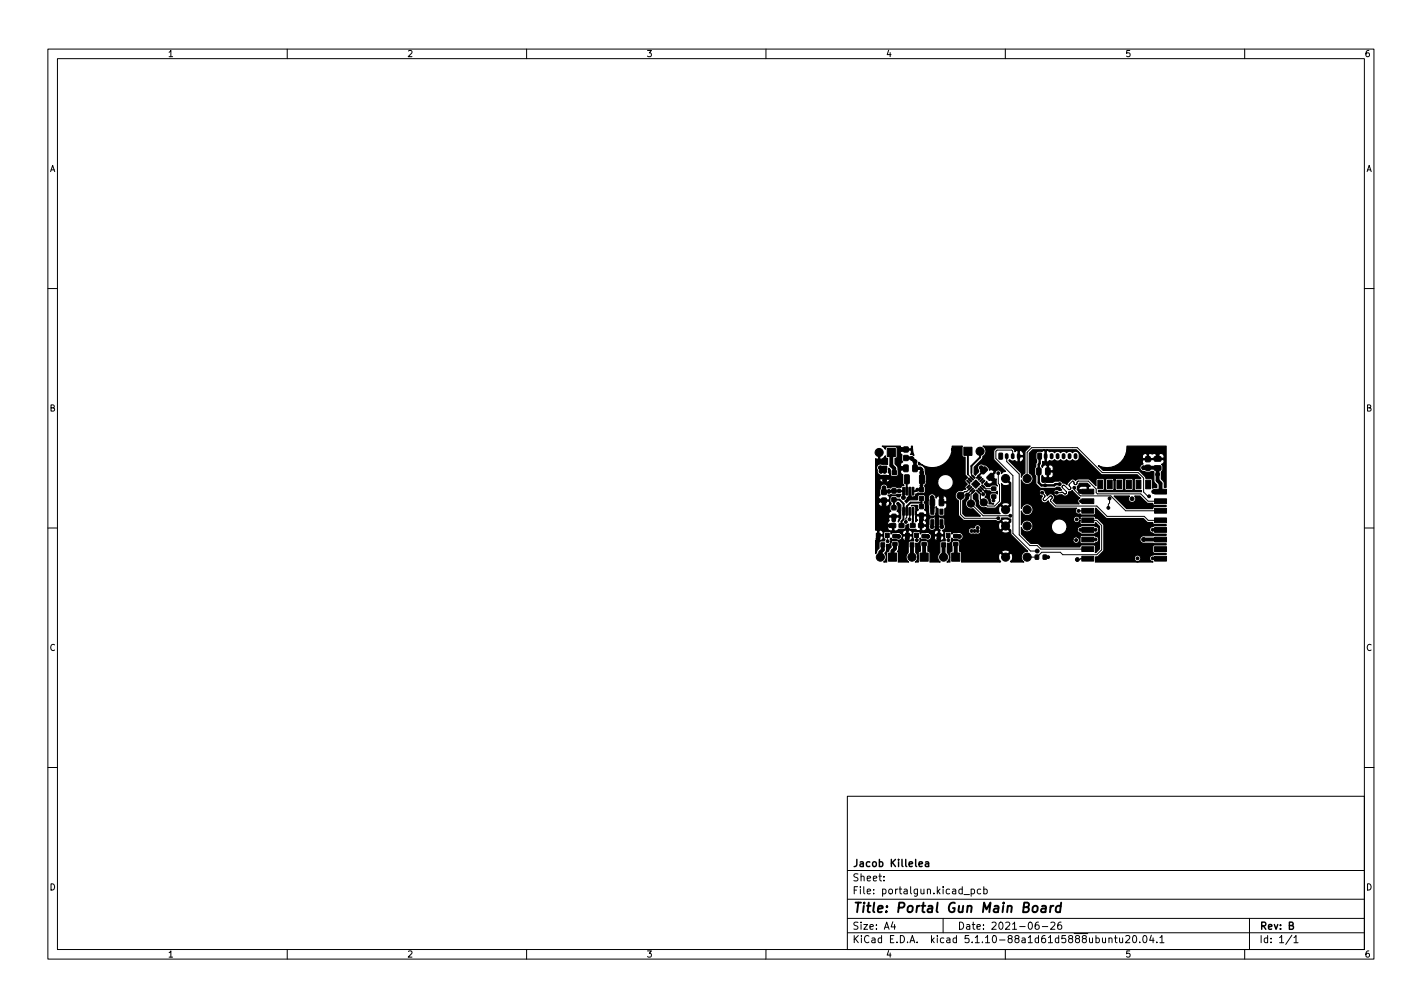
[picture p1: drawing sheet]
<svg xmlns="http://www.w3.org/2000/svg" width="297mm" height="210mm" viewBox="0 0 297 210" stroke-linecap="round" stroke-linejoin="round" font-family="sans-serif">
<defs><g id="words">
<text font-size="2.8" x="178" y="190.6">Title: Portal Gun Main Board</text>
<g font-size="2.1">
<text x="178" y="184">Sheet:</text>
<text x="178" y="181">Jacob Killelea</text>
<text x="178" y="186.7">File: portalgun.kicad_pcb</text>
<text x="178" y="196.9">KiCad E.D.A. kicad 5.1.10-88a1d61d5888ubuntu20.04.1</text>
<text x="178" y="194.1">Size: A4</text>
<text x="200" y="194.1">Date: 2021-06-26</text>
<text x="263" y="194.1">Rev: B</text>
<text x="263" y="196.9">Id: 1/1</text>
</g>
<g font-size="1.8">
<text x="35" y="11.9">1</text>
<text x="85" y="11.9">2</text>
<text x="135" y="11.9">3</text>
<text x="185" y="11.9">4</text>
<text x="235" y="11.9">5</text>
<text x="285" y="11.9">6</text>
<text x="10.3" y="35.9">A</text>
<text x="285.3" y="35.9">A</text>
<text x="10.3" y="85.9">B</text>
<text x="285.3" y="85.9">B</text>
<text x="10.3" y="135.9">C</text>
<text x="285.3" y="135.9">C</text>
<text x="10.3" y="185.9">D</text>
<text x="285.3" y="185.9">D</text>
<text x="35" y="199.9">1</text>
<text x="85" y="199.9">2</text>
<text x="135" y="199.9">3</text>
<text x="185" y="199.9">4</text>
<text x="235" y="199.9">5</text>
<text x="285" y="199.9">6</text>
</g>
</g></defs>
<g fill="none" stroke="#000" stroke-width=".21">
<path d="M10 10.2h277v190.1h-277zM12 12.2h273v186.1h-273zM60 10.2v2M110 10.2v2M160 10.2v2M210 10.2v2M260 10.2v2M10 60.2h2M285 60.2h2M202.2 99l.8 .9M202.9 98.8v.3l.4 .4M208.5 98.8v2.2l.3 .2v3.4l-1 1.1h-1.6l-.7-.8"/>
<path d="M210.3 95.2v1.2l2.6 2.6v12.7l2.2 2.2h1.6l.7 .8h9.8M211.5 95.2v-1l-.2-.2h-3l-.3 .2v1.6l3.6 3.5v12.1l3.7 3.7h1.4M214.6 99.9v-5.5l.9-.9h9.5l5.3 5.2h7.4l1.2 1.1v2.9l.9 .9h.2M10 110.2h2M185.4 111.8v1.2M189.4 106.8v1.2l-.2 .2v.8M190.1 106.8l-.1 1.6M191.4 111.8l.1 1M192.5 104.1v1.7M198.1 111.8v1M200.7 103.5v3.9l.7 .8h7.1M202.8 105.2l2.6 2.5h5.7"/>
<path d="M205.4 101.6h.1M205.4 101.6l.5 .4h1.7M207.6 102h.1M207.6 103.7l-.1 .8M217.7 102.9l.6 .6-.4 .7 .2 .3h.3l.9-.9h.4l.1 .4-.3 .6 1 1.1h8.6l2.2 2.1h7.7l.8 .9h2.6M218.2 116.3h.7M220.7 102.9l1.2-.1 .5 .3h.2l.2-.4-.9-.9v-.3l.4-.1 .9 .8h.3l.2-.3-.4-.5 .1-.3 .6-.6 .3 .1a.39 .39 0 0 0 .4 .6 .39 .39 0 0 0 .3-.6l.3-.1h2l1.7 1.6v.8l.2 .2h9.1l1.5 1.6h2.6M224.4 101.8v.5l1.3 1.2h6.3l3.1 3.2h7.3M225.7 110.6h3.2M225.8 104.6v.1M225.8 104.7h1.4M227.2 108.7h1.9l1 1v5.1l-1 1h-7.1l-.5-.5h-3.9l-1 1h-2"/>
<path d="M227.2 116.7h-1.5l-.1 .1h-.6M227.2 106.7h-1.9M227.2 112.6v.1M227.2 112.6h1.7M231.8 104.1v.9l-.3 .3v.7M240.8 116.6l1.6 .1M240.8 110.6l1.6 .1M285 110.2h2M10 160.2h2M177 166.3h108v32h-108zM285 160.2h2M60 198.3v2"/>
<path d="M110 198.3v2M160 198.3v2M177 194.8h108M177 191.8h108M177 187.8h108M177 181.8h108M184.6 183.8v.1M184.6 183v.1M186.5 192.5l-.4 1h1M186.9 193v1M197 191.8v3M201.4 186.8h1.1"/>
<path d="M202.9 185.7l.4-.1 .3 .3-.2 .7h-.5M202.9 185.6v1.5M204.9 185.7l-.5-.1-.3 .3 .2 .7h.6M205.5 185.7l.4-.1 .3 .3-.1 .7h-.6M205.5 185.1v1.5M210 198.3v2M216.9 192.5l-.4 .1a1.01 1.01 0 0 0 0 1.4l.5-.1 .1-.5-.3-.3-.4 .1-.2 .2M217.7 193.5h1.2M219.5 192.7l.6-.2 .3 .5-1 1h1M221.6 192.5l-.4 .1a1.01 1.01 0 0 0 0 1.4l.5-.1 .1-.5-.3-.3h-.3l-.3 .3M231.6 196l.3-.2 .3 .1 .1 .9M231.6 195.8v1"/>
<path d="M232.8 195.8h.6M233 195.3v1.3l.4 .2M233.9 195.8v1h.4l.2-.1M234.5 195.8v1M235.1 195.5l.6-.2 .3 .5-.9 1h.9M236.8 195.4l.1-.1a.8 .8 0 0 1 .6 .8 .8 .8 0 0 1-.6 .7 1 1 0 0 1-.1-1.4zM238.1 196.7v.1M238.9 195.4l.2-.1a.8 .8 0 0 1 .5 .8 .8 .8 0 0 1-.5 .7 1 1 0 0 1-.2-1.4zM240.5 195.3l-.4 1h1M240.9 195.8v1M241.6 196.7v.1M242.3 195.8l.4-.5v1.5"/>
<path d="M242.3 196.8h.8M260 198.3v2M261 191.8v6.5M269.9 195.3l-1.3 1.9M270.3 195.8l.4-.5v1.5M270.3 196.8h.8"/>
</g>
<path d="M217.7 189.2h.7v1.3M218.5 189.6l-.7 .1a.4 .4 0 0 0-.3 .3 .4 .4 0 0 0 .2 .5l.7-.1M219.5 189.1l-.2 1.4M220.1 189.1l-.4 .1-.3 .3M221.6 189.2a.66 .66 0 0 0-1 .3l-.1 .6 .2 .3h.7M221.7 188.5l-.3 2" fill="none" stroke="#000" stroke-width=".4"/>
<path d="M188.7 102.5l.1 .1M192 180.4l.7-.1-.1-.3-.4-.1-.2 .2 .1 .8h.5M193.3 180h.6l.1 .9M194 180.3l-.5 .1-.2 .2 .2 .3h.5" fill="none" stroke="#000" stroke-width=".3"/>
<g fill="#000" stroke="#000" stroke-width=".21">
<path d="M184.4 97.3h.9v.8h-.9zM185.3 93.6h1.7v1.7h-1.7zM186.4 98.3h.9v.8h-.9zM188.8 97.1h.7l.2 .1v1.1l-.1 .2h-.6l-.2-.1zM188.8 93.4h.9v.9h-.9zM188.8 95.1h.9v1h-.9zM189 99.2l.7-.1 .2 .2 .1 1.5-.2 .2h-.7l-.2-.1zM190.7 97.1h.7l.2 .1v1.1l-.1 .2h-.6l-.2-.1zM192.1 99.2l.8-.1 .2 .2v1.5l-.1 .2h-.7l-.2-.1zM202.4 99.9l.6 .5-.1 .2-.6-.5zM202.7 99.6l.6 .5-.1 .1-.5-.5zM201.3 93.4h1.7v1.7h-1.7z"/>
<path d="M203 99.3l.2-.1 .5 .6-.2 .1zM204.5 99.2l.2 .2-.6 .5-.1-.2zM204.8 99.6l.2 .1-.6 .5-.1-.1zM205.2 99.9l.2 .2-.6 .5-.1-.2zM204.8 98.2l.9-.7 .6 .5-.9 1-.6-.5zM206.2 99.5l.8-.7 .6 .6-.9 .9-.5-.4zM208.7 94.7h.7l-.1 1.2-.6-.1zM216.6 97.8l.7-.1 .2 .1v1.1l-.2 .2h-.6l-.2-.1zM216.8 94.7h.7v1.2l-.7-.1zM218.5 97.8l.7-.1 .2 .1v1.1l-.2 .2h-.6l-.2-.1zM239.3 95.4h.9v1h-.9zM239.3 97.2h.9v.9h-.9z"/>
<path d="M241.2 95.4l1.2-.1 .1 .2v.7l-.2 .1h-1.1l-.1-.2zM241.2 97.3l1.2-.1 .1 .2v.7l-.2 .1h-1.1l-.1-.2zM183.1 111.3h.8v.9h-.8zM184 113.3h.8v.9h-.8zM184.4 99.2h.9v.8h-.9zM185 111.3h.8v.9h-.8zM184.2 104h.9v1h-.9zM184.2 102.2h.9v1h-.9zM185.6 115.5h1.7v1.7h-1.7zM186.1 109.3h.9l.1 .8-1 .1zM186.3 107.4h.8v.8h-.8zM186.3 105.6h.8v.8h-.8z"/>
<path d="M186.3 103.9h.8v.8h-.8zM186.3 102.1h.8v.8h-.8zM186.5 111.6h.8l.1 .7h-.9zM186.5 113.3l.8-.1 .1 .7h-.9zM187.8 109.3h1v.8l-.9 .1zM188.6 101.8h.4l-.1 1.6-.3-.1zM188.6 106h.4l-.1 1.6-.3-.1zM189.1 111.3h.9v.9h-.9zM189.2 101.8h.4l-.1 1.6-.3-.1zM189.2 106h.4l-.1 1.6-.3-.1zM190.1 113.3h.8v.9h-.8zM189.9 101.8h.4l-.1 1.6-.3-.1z"/>
<path d="M189.9 106h.4l-.1 1.6-.3-.1zM190.5 101.8h.4l-.1 1.6-.3-.1zM190.5 106h.4l-.1 1.6-.3-.1zM190.2 109.3h.9v.8h-.9zM191 111.3h.9v.9h-.9zM192.2 115.5h1.7v1.7h-1.7zM191.9 109.3h.9l.1 .8h-1zM192.1 103.7h.8v.8h-.8zM192.1 101.8h.8v.9h-.8zM192.1 107.2h.8v.8h-.8zM192.1 105.3h.8v.9h-.8zM192.6 111.6h.8l.1 .7h-.9z"/>
<path d="M192.6 113.3l.8-.1 .1 .7h-.9zM194.3 104.2h.7l.2 .1 .1 1.1-.2 .2h-.6l-.2-.1zM194.4 106.3h.7v1.1h-.7zM194.4 108.5h.7v1.1h-.7zM195.8 111.3h.8v.9h-.8zM195.4 108.5h.6v1.1h-.6zM196.7 113.3h.8v.9h-.8zM196.2 104.2h.7l.2 .1 .1 1.1-.2 .2h-.6l-.2-.1zM196.3 106.3h.7v1.1h-.7zM196.3 108.5h.7v1.1h-.7zM197.7 111.3h.8v.9h-.8zM198.8 115.5h1.7v1.7h-1.7z"/>
<path d="M199.2 111.6h.8l.1 .7h-.9zM199.2 113.3l.8-.1 .1 .7h-.9zM202 100.4l.1-.1 .5 .5-.1 .1zM202 101.7l.5-.5 .1 .1-.5 .6zM202.3 102.1l.5-.5 .2 .1-.5 .6zM202.7 102.4l.5-.5 .1 .1-.5 .6zM203.5 102.3l.2 .2-.6 .5-.1-.2zM204.1 102.3l.6 .5-.1 .2-.6-.5zM204.3 102l.2-.1 .5 .6-.2 .1zM203 101.1l.8-.9 .9 .9-.9 .9zM204.8 101.6l.6 .5-.1 .2-.6-.5zM205.1 101.2l.6 .5-.1 .2-.6-.5z"/>
<path d="M205 100.8l.6-.5 .1 .1-.5 .5zM207.2 103.3h.8v.7h-.8zM207.2 101.7h.8v.7h-.8zM216.3 115.9h.7l-.1 .9-.7-.1zM217.9 115.9h.7v.9l-.7-.1zM226 116.2h2.5v1h-2.5zM226 114.2h2.5v1h-2.5zM226 112.2h2.5v1h-2.5zM226 110.2h2.5v1h-2.5zM226 108.2h2.5v1h-2.5zM226 106.2h2.5v1h-2.5zM226 104.2h2.5v1h-2.5z"/>
<path d="M226 102.2h2.5v1h-2.5zM229.3 100.3h1v1.8h-1zM231.3 100.3h1v1.8h-1zM233.3 100.3h1v1.8h-1zM235.3 100.3h1v1.8h-1zM237.3 100.3h1v1.8h-1zM239.3 100.3h1v1.8h-1zM241.2 102.2h2.5v1h-2.5zM241.2 104.2h2.5v1h-2.5zM241.2 106.2h2.5v1h-2.5zM241.2 108.2h2.5v1h-2.5zM241.2 110.2h2.5v1h-2.5z"/>
<path d="M241.2 112.2h2.5v1h-2.5zM241.2 114.2h2.5v1h-2.5zM241.2 116.2h2.5v1h-2.5z"/>
<circle cx="183.6" cy="94.5" r=".85"/>
<circle cx="183.9" cy="97.7" r=".39"/>
<circle cx="184" cy="99.6" r=".39"/>
<circle cx="184" cy="98.4" r=".39"/>
<circle cx="184.8" cy="98.4" r=".39"/>
<circle cx="185.5" cy="99.7" r=".39"/>
<circle cx="188.3" cy="93.8" r=".39"/>
<circle cx="188.3" cy="97.8" r=".4"/>
<circle cx="190.5" cy="95.8" r=".4"/>
<circle cx="191.1" cy="96.4" r=".36"/>
<circle cx="191.1" cy="96.4" r=".4"/>
<circle cx="192.5" cy="98.7" r=".4"/>
<circle cx="192.5" cy="99.5" r=".4"/>
<circle cx="194.8" cy="98" r=".4"/>
<circle cx="197.4" cy="97.3" r=".4"/>
<circle cx="198.8" cy="95.9" r=".4"/>
<circle cx="199.1" cy="93.8" r=".4"/>
<circle cx="201.6" cy="99.7" r=".4"/>
<circle cx="204.7" cy="94.2" r=".85"/>
<circle cx="205" cy="97.7" r=".4"/>
<circle cx="208.5" cy="98.8" r=".3"/>
<circle cx="210.1" cy="99.9" r=".85"/>
<circle cx="214.6" cy="99.9" r=".85"/>
<circle cx="224.9" cy="99.4" r=".3"/>
<circle cx="227.6" cy="97.8" r=".3"/>
<circle cx="236.2" cy="96.8" r=".4"/>
<circle cx="238.9" cy="97.7" r=".4"/>
<circle cx="241.8" cy="99.1" r=".4"/>
<circle cx="241.8" cy="94.6" r=".4"/>
<circle cx="183.4" cy="112.5" r=".4"/>
<circle cx="183.6" cy="104.5" r=".4"/>
<circle cx="183.9" cy="116.3" r=".85"/>
<circle cx="184.7" cy="105.4" r=".4"/>
<circle cx="184.7" cy="101.8" r=".4"/>
<circle cx="184.8" cy="100.3" r=".39"/>
<circle cx="185.4" cy="113" r=".3"/>
<circle cx="185.7" cy="102.6" r=".4"/>
<circle cx="186" cy="109.7" r=".4"/>
<circle cx="186.7" cy="108.6" r=".4"/>
<circle cx="187.7" cy="112" r=".4"/>
<circle cx="187.8" cy="102.5" r=".4"/>
<circle cx="188.7" cy="103.9" r=".4"/>
<circle cx="189.2" cy="109" r=".3"/>
<circle cx="189.5" cy="112.5" r=".4"/>
<circle cx="190" cy="108.4" r=".3"/>
<circle cx="190.1" cy="103.8" r=".4"/>
<circle cx="190.5" cy="116.3" r=".85"/>
<circle cx="191.5" cy="112.8" r=".3"/>
<circle cx="191.6" cy="102.3" r=".3"/>
<circle cx="192.5" cy="108.5" r=".4"/>
<circle cx="192.5" cy="101.4" r=".3"/>
<circle cx="192.5" cy="100.6" r=".4"/>
<circle cx="193.8" cy="112" r=".4"/>
<circle cx="194.7" cy="110" r=".4"/>
<circle cx="194.7" cy="103.9" r=".4"/>
<circle cx="194.8" cy="106" r=".4"/>
<circle cx="195.7" cy="108.2" r=".4"/>
<circle cx="195.7" cy="110" r=".4"/>
<circle cx="196.1" cy="112.5" r=".4"/>
<circle cx="196.6" cy="103.8" r=".4"/>
<circle cx="196.7" cy="110" r=".4"/>
<circle cx="197.1" cy="116.3" r=".85"/>
<circle cx="198.1" cy="112.8" r=".3"/>
<circle cx="200.4" cy="112" r=".4"/>
<circle cx="200.7" cy="103.5" r=".75"/>
<circle cx="202.1" cy="103.4" r=".4"/>
<circle cx="202.8" cy="105.2" r=".75"/>
<circle cx="202.9" cy="110.9" r=".3"/>
<circle cx="203.6" cy="110.9" r=".3"/>
<circle cx="203.8" cy="101.1" r=".4"/>
<circle cx="204.2" cy="110.2" r=".3"/>
<circle cx="204.2" cy="110.9" r=".3"/>
<circle cx="205.4" cy="103.2" r=".3"/>
<circle cx="205.5" cy="104.9" r=".75"/>
<circle cx="205.9" cy="102.6" r=".3"/>
<circle cx="207.4" cy="100.1" r=".4"/>
<circle cx="207.5" cy="104.5" r=".3"/>
<circle cx="208.5" cy="108.2" r=".3"/>
<circle cx="210.1" cy="106.4" r=".85"/>
<circle cx="210.1" cy="116.3" r=".85"/>
<circle cx="210.1" cy="109.8" r=".85"/>
<circle cx="211.1" cy="107.7" r=".3"/>
<circle cx="214.6" cy="106.4" r=".85"/>
<circle cx="214.6" cy="116.3" r=".85"/>
<circle cx="214.6" cy="109.8" r=".85"/>
<circle cx="216.7" cy="115.1" r=".4"/>
<circle cx="216.9" cy="102.9" r=".3"/>
<circle cx="217.7" cy="102.9" r=".3"/>
<circle cx="218.3" cy="101.3" r=".3"/>
<circle cx="218.7" cy="108.5" r=".4"/>
<circle cx="218.9" cy="116.3" r=".3"/>
<circle cx="220" cy="102.9" r=".3"/>
<circle cx="220.7" cy="102.9" r=".3"/>
<circle cx="221.4" cy="101.1" r=".3"/>
<circle cx="224.4" cy="101.8" r=".3"/>
<circle cx="224.8" cy="112.8" r=".3"/>
<circle cx="224.9" cy="108.5" r=".3"/>
<circle cx="225" cy="116.8" r=".4"/>
<circle cx="225.3" cy="106.7" r=".3"/>
<circle cx="225.7" cy="102.6" r=".4"/>
<circle cx="225.7" cy="110.6" r=".3"/>
<circle cx="225.8" cy="104.6" r=".3"/>
<circle cx="227.2" cy="108.7" r=".3"/>
<circle cx="228.9" cy="112.6" r=".3"/>
<circle cx="228.9" cy="110.6" r=".3"/>
<circle cx="231.5" cy="112.8" r=".3"/>
<circle cx="231.5" cy="106" r=".3"/>
<circle cx="231.8" cy="104.1" r=".3"/>
<circle cx="235.5" cy="114.7" r=".3"/>
<circle cx="236.5" cy="104.1" r=".4"/>
<circle cx="237.6" cy="116.6" r=".3"/>
<circle cx="238.9" cy="112.6" r=".4"/>
<circle cx="238.9" cy="109.2" r=".4"/>
<circle cx="239.1" cy="105.2" r=".4"/>
<circle cx="239.8" cy="114.5" r=".4"/>
<circle cx="240" cy="103.6" r=".3"/>
<circle cx="240.8" cy="110.6" r=".3"/>
<circle cx="240.8" cy="116.6" r=".3"/>
<circle cx="241" cy="102.7" r=".4"/>
</g>
<path d="M210.3 95v.5M211.5 95v.5M212.8 95v.5M218.4 95v.5M219.7 95v.5M220.9 95v.5M222.2 95v.5M223.4 95v.5M224.7 95v.5" fill="none" stroke="#000" stroke-width=".8"/>
<g fill="none" stroke="#000" stroke-width=".81">
<path d="M183.9 97.7h.9v.7M184 99.6l1.5 .1M184.7 97.7l-.7 .7M184.8 99.6v.7M186.2 94.5v2.7l.6 .6v.9M188.3 93.8h.1M188.3 93.8h.9M205 97.7l.5 .5M206.9 99.6l.5 .5M238.9 97.7h2.9v2.6l.6 .6v1.8h-1.4M238.9 97.7h.1M241.8 94.6v1.2"/>
<path d="M183.5 111.8l-.1 .7M184.4 113.8v1l-.5 .5v1M184.7 104.5v.9M186 109.7h.6M186.7 107.8v.8M186.9 111.9l.8 .1M186.9 113.6v.9l-.5 .6v1.2M189.6 111.8l-.1 .7M190.5 113.8v2.5M192.5 107.6l-.1 2.1M193 111.9l.8 .1M193 113.6v2.7"/>
<path d="M194.7 103.9l.1 2.9M196.2 111.8l-.1 .7M196.6 103.8l.1 1.1M197.1 113.8v2.5M199.6 111.9l.8 .1M199.6 113.6v2.7M238.9 112.6l3.5 .1"/>
</g>
<path d="M188.3 97.8h.9M183.6 104.5h.1M183.6 104.5h1.1M184.7 101.8v.9M194.8 109l-.1 1M195.7 108.2v1.8M196.7 109v1" fill="none" stroke="#000" stroke-width=".61"/>
<path d="M189.2 95.6h1.2l.7 .8v1.4h1.2l.2 .2 .1 2.1M225.7 102.6l1.5 .1" fill="none" stroke="#000" stroke-width=".71"/>
<path d="M201.6 99.7h.5l.5 .5M202.6 101.9l-.7 .8h-.4l-.8 .8M203 102.3h.1M203 102.3l-.9 .9v.2M203.3 102.6l-.5 .6v2M204.3 102.6l.5 .5v1.1l.7 .7M204.7 102.3l.7 .7v.2M205 101.9l.7 .7h.2" fill="none" stroke="#000" stroke-width=".25"/>
<path d="M202.2 94.2v4.8M204.7 94.2v1.3l-1.8 1.8v1.5M205.5 98.2l-1.2 1.2 .4 .5M184.7 102.7h.8l.3-.2 3 .1-.1 1.3M186.7 106v-1.7h1.2l.9 .9-.1 3.3-.4 .4v.8M189.4 100.1v2.5M190.1 102.6v1.2M190.7 106.8v2.9M192.5 104.1v1.7M192.5 104.9h-2.3l-.8 .8v1.1M192.6 100.1l-.1 2.2h-.9l-.3 .3h-.6" fill="none" stroke="#000" stroke-width=".41"/>
<path d="M217.2 95.2v1.6l-.2 .2v3.8l.6 .5h2.6l.3-.2h.9" fill="none" stroke="#000" stroke-width=".51"/>
<circle cx="241" cy="102.7" r=".41" fill="#000"/>
<path d="M184.3 93.2h3.8v.4l.1 .1h2l.2-.1v-.4h.2l.1 1.1 .2 .8-.7-.2 .2-.5-.2-.4h-2l-.1 .1v.6l.3 .3-.1 1.1 .3 .3-.5 .4v.7l.2 .2h1.1v.2h-1.1a.76 .76 0 0 0 .2 1.2v1.8l.3 .5a.52 .52 0 0 0-.6 .4l-1.7-.2-.5 .3h-.6a.8 .8 0 0 0-.9-.8 .8 .8 0 0 0-.6 1l-.1 1.3-.3 .3v.5l.2 .2h2a.67 .67 0 0 0-.2-1l2.7-.2-.2 .5h-.5l-.5-.2h-.6l-.4 .2-.1 1 .2 .4-.2 .7 .1 .9a.59 .59 0 0 0-.2 1h1.9l.1-.2a.68 .68 0 0 0-.4-.8l.2-.3-.1-.9a.31 .31 0 0 1-.2-.3 .31 .31 0 0 1 .4-.3l.5 .5-.1 2.8-.3 .3-.1 .5-.1-.2 .2-.2v-.5l-.1-.1h-1.9l-.2 .3a.41 .41 0 0 1-.1 .7l-.1 .5 .2 .1h1.1v1.1a.8 .8 0 0 0 1.1-.1h.9a.72 .72 0 0 0 .5-.9l.5-.3 .1 .8 .3 .3h1.2l.5 .3 .5-.1v-.9h.2v.9a.61 .61 0 0 0 .8 0 .61 .61 0 0 0 .1-.8h.5v.2a.85 .85 0 0 0 .8 .7 .85 .85 0 0 0 .9-.7v-2.1h.2v2.1l.6 .6-.1 .1v.8h.7l.2-.1-.1-.4-.2-.3h5.4v.1a.8 .8 0 0 0 1.1 .6h.5a.68 .68 0 0 0 1-.6h4.3l.1 .2 .8 .2 .7-.2 .1-.2-.8-.9-.9 .9h-4.3l-.1-.4v-.6h3.8a.67 .67 0 0 0 .4 .8l.9-.9-.9-.8a.82 .82 0 0 0-.4 .9l-3.9-.1a.7 .7 0 0 0-.7-.2 .7 .7 0 0 0-.5 .6l-.2 .1a.68 .68 0 0 0-1 .5h-5.5l.2-.1a.78 .78 0 0 0 .4-1.2l-.1-1.3-.8-.1-.3-.2-.6 .1-.2-.1-1.3 .4-.2 1.6-1.7-.1 .1-1h.2v.8h.9l.2-.2-.1-.4-.3-.3a.59 .59 0 0 0 .2-1h-.8l.1 .9-.2 .2-.3-.1 .2-.2v-.8h-.9l-.1 .2v.3l.3 .4-.4 .3v-2.9l-.3-.4h-.7l1.3-.1 .2 1a.59 .59 0 0 0-.3 .9h1.9l.2-.1a.68 .68 0 0 0-.5-.8l.2-.4v-.6l-.2-.7 .2-.4h.6l.1 2.5 .2 .7 .9 .2 .3-.2 .1-1.8 .5 .4v1.4l.3 .1h.8l.3-.3v-1.2l.3-.3 .1-.7-.2-.2h-1.1v-1.3h.3v1.1h.8a.76 .76 0 0 0-.2-1.2l-.9 .1-.1-.2a.68 .68 0 0 0-.9 .5 .83 .83 0 0 0-.9-.9 .83 .83 0 0 0-.7 1.1v.2h-.6v-.7l-.1-.3-.4-.2h-.6a.62 .62 0 0 0-.6 .6v.6h-1.5l-.8 .6-.3-.4 .3-.2 .2-.5 .3 .1 .2-.2v-1.4h.1v1.4l.3 .2 .8-.4a.66 .66 0 0 1 .7-.6l.8 .1a.62 .62 0 0 0 .6-.6l-.1-.8a.42 .42 0 0 1 .2-.7l.1-.5h2.4a1.64 1.64 0 0 0 2.2 1.7 1.64 1.64 0 0 0 .5-2.7 1.64 1.64 0 0 0-2.7 .7v.3h-2.4v-1.1l-.2-1.3a1.18 1.18 0 0 0-1.3-1.1l-.1-.5 1.3 .8 .8 .3h1.5l.9-.3 1.3-.8 .5-.7 .6-1.5 .1-1.1h2.1v2l.2 .2 .4 .1v3.6l.3 .4-.2 .3-.1 .7 .5 .6-.5 .5 .1 .5-.4 .1-.3 .2a1.13 1.13 0 0 0-1.4 .7 1.13 1.13 0 0 0 .6 1.4v3l1.1 1.1 6.7 .1 .5 .2 .7-.1 .9 .8 .8-.8a1.01 1.01 0 0 0-1.7 0h-.3l.2-.3 .1-.4h1.3l.6 .3v.6l-.9 .8 .9 .9 .1 .9 3.5 3.5h-.3a1.23 1.23 0 0 0-1 .9 1.23 1.23 0 0 0 .5 1.3h-2.7l-.1-.1 .2-.1 .2-.8-.2-.7-.2-.1-1 1-1.1-1-.2 .1-.2 .8 .2 .7 .2 .1v.1h-8.2v-2h8.4l.9 .8 .8-.8a1.01 1.01 0 0 0-1.7 0h-8.4l-.4-.2 .1-1.8a.95 .95 0 0 0-.9-.5 .95 .95 0 0 0-.8 .6l.1 1.7-.3 .1-.2 .2 .1 1.9h-.7h.1a1.24 1.24 0 0 0 0-1.9v-2a.79 .79 0 0 0 .9-1l.5 .3h.8a.82 .82 0 0 0 1.1-.6 .82 .82 0 0 0-.9-.9h-1l-.5 .3v-.3l-.2-.2h-1.2l-.1 1.2 .2 .4v.3h-.9l-.2 .3-.1 2.2a1.23 1.23 0 0 0 .1 1.9h-2.2l.1-1.9-.2-.2-.3-.1 .1-1.8a.95 .95 0 0 0-.9-.5 .95 .95 0 0 0-.8 .6l.1 1.7-.3 .1-.2 .2v1.9h-.6h.1a1.24 1.24 0 0 0 0-1.9v-2a.79 .79 0 0 0 .9-1l.5 .3h.8a.79 .79 0 0 0 1.1-.5h.5v.1a.55 .55 0 0 0 .9 .4v-.8h.3v.8l.1 .2a.6 .6 0 0 0 .7-.3 .6 .6 0 0 0-.1-.7h-1.7l-.2 .3h-.5l-.1-.5-.3-.4h.9l.2 .3h.7v-.8a.56 .56 0 0 0-.6 0 .56 .56 0 0 0-.3 .5l-2.3-.1-.6 .3v-.3l-.2-.2h-1.2l-.1 .2v1l.2 .4v.3h-.9l-.3 .3v2.2l-.2 .1a1.23 1.23 0 0 0 .3 1.8h-2.2l.1-1.8-.2-.4 .2-.4 .1-1.3a.92 .92 0 0 0-.9-.6 .92 .92 0 0 0-.8 .6l.1 .8-.4 .4-.2 .5-.2 .1-.2 .2v1.9h-.6h.1a1.23 1.23 0 0 0 .1-1.8l.4-.5v-1.3a.68 .68 0 0 0 .8-.3 .68 .68 0 0 0-.1-.8l.2-.3 .3 .4h1a.87 .87 0 0 0 1.1-.5 .56 .56 0 0 0 .3 .6 .56 .56 0 0 0 .6-.1v-.8h.3v.8l.1 .2a.6 .6 0 0 0 .7-.3 .6 .6 0 0 0-.1-.7h-1.7l-.2 .3-.1-.5-.3-.4h.4l.2 .3h.7v-.8h.3v.8h.7l.2-.1a.59 .59 0 0 0-.2-.7 .59 .59 0 0 0-.7 0l-.4-.1a.65 .65 0 0 0-.8 .6l-1.8-.1-.6 .3v-.3l-.2-.2h-1.2l-.1 .2v1l.3 .4-.2 .3h-.8l-.2 .2-.1 1.4-.4 .4-.3 .7v-2.8l.4-.1v-.8h.3v.8l.1 .2a.6 .6 0 0 0 .7-.3 .6 .6 0 0 0-.1-.7h-1v-1.1h.3v.8h.7l.2-.1a.59 .59 0 0 0-.2-.7 .59 .59 0 0 0-.7 0l-.7-.1v-.5h2.5v.1a.63 .63 0 0 0 1.1 .4v-.8h-.9l-.2 .3h-2.5v-5.1h.6v.1a.62 .62 0 0 0 1 .4v-1h.3v1l.1 .1a.67 .67 0 0 0 .8-.3 .67 .67 0 0 0 0-.8h-2l-.2 .5h-.6v-5.1h.8a.59 .59 0 0 0 .3 .6 .59 .59 0 0 0 .7-.1v-.7h.2v.7l.2 .2a.59 .59 0 0 0 .6-.3 .59 .59 0 0 0 0-.6h-1.8l-.2 .2h-.8v-4.2l.4 .1 .2-.1v-1.5l.3 .1v1.4l.2 .1 .4-.1 .5-.6 .2 .4 .3 .1v1.3l-1.2-.1a.85 .85 0 0 0-1 .3 .85 .85 0 0 0 0 1.1l.1 .4 .6 .8h1.8l.2-.3-.4-.5 .1-.9 .4 .3v1l.1 .3h1.2l.3-.3v-1.5l-.6-.7v-1.2h.2l.2-.3v-2l-.4-.2-1.7 .1-.3 .1-.1 .4zM203.8 102.9a1.41 1.41 0 0 1 .5 1.3l.1 .3a1.24 1.24 0 0 0 1.5 1.5l2 .1 .8-.7h.5l.9 .8 .8-.8a1.01 1.01 0 0 0-1.7 0h-.5l.5-.7v-3.8a1.01 1.01 0 0 0 1.7 0l-1-1 .1-.2 1.1 1.1v4.8l-1.1 1-1-1a1.06 1.06 0 0 0-.1 1.6h-3.4l-1.6-1.6a1.12 1.12 0 0 0-.6-1.5v-.7zM205.3 93.2h9.9l-1.1 1.1v4.5l-.5 .3-.2 .5-.1-.9-2.6-2.5 .2-.2a.78 .78 0 0 0 1.1 .1l.4 .4 .3-.1v-1h.2v1l.2 .1 .4-.2 .3-.6-.1-.3h-1.1l.1-1.3h.2v1h.8l.1-.4a.78 .78 0 0 0-1.1-.6l-.3-.1-.4 .3-.1-.4-.6-.4h-3.1l-.6 .5v1.9l2.4 2.5a.67 .67 0 0 0-.8 .5 .7 .7 0 0 0-.6-.8 .7 .7 0 0 0-.8 .7l-.7 .8 .6 .6 .4-.2v1l.2 .5-.3-.2h-.7l-.5 .3h-.7l-.5-.5 .5-.6a.61 .61 0 0 0 .4 .5 .61 .61 0 0 0 .7-.1l.3-.3v-.3l-.8-.8 .9-.9a.61 .61 0 0 0-.9-.4l-.1-.5-.5-.4-.5-.2a.83 .83 0 0 0-1.2 0 .83 .83 0 0 0 0 1.2v.2l-.6 .7-.3-.3v-1.4l1.7-1.7 .1-.5a1.23 1.23 0 0 0 0-2.1zM215 94.6l.7-.7h9.2l5.2 5.2h7.5l.7 .8h-1.1l-.2 .1-.1 2.1 .3 .3h1.2v.3h-9v-.3h1l.3-.2v-1.9h.2v1.8l.3 .3h1.2l.2-.1 .1-2h.2v1.8l.2 .3 1.5-.1 .1-2h.2l.1 2 .2 .1h1.3l.2-.3v-1.8l-.3-.4h-1.2l-.3 .4h-.2l-.1-.3-.3-.1h-1.1l-.3 .4h-.2l-.3-.4h-1.2l-.3 .4h-.2l-.3-.4h-1.2l-.3 .3v1.2l-1.4-1.4h-2.2l-.4 .1a.43 .43 0 0 1-.7-.1l-.5 .1-.7 .7-.1 .4-.4-.3h-.5a.68 .68 0 0 0-.9-.4h-.8l-.3 .2h-2.2l-.2-.2v-1.1l.2-.1v.1a.6 .6 0 0 0 1 .2v-1.1h.2v1.1l.2 .2a.68 .68 0 0 0 .8-.7v-.4l-.1-.2h-1.2l.1-1.3h.2v1.1h.9l.1-.2v-.5a.61 .61 0 0 0-1-.4l-.4-.1a.68 .68 0 0 0-.8 .5 .61 .61 0 0 1 0-.8v-.5l.3 .2 .2-.1v-2.3h.2v2.3l.3 .1 .4-.4a.78 .78 0 0 0 1.1-.1 .78 .78 0 0 0 1.2 0 .78 .78 0 0 0 1.3 0 .78 .78 0 0 0 1.2 0 .78 .78 0 0 0 .9 .2 .78 .78 0 0 0 .6-.7l-.1-.7a.78 .78 0 0 0-.6-.6 .78 .78 0 0 0-.8 .3 .78 .78 0 0 0-1.2 0 .78 .78 0 0 0-1.3 0 .78 .78 0 0 0-1.2 0 .78 .78 0 0 0-1.1-.2l-.4-.3-.5 .1-.2-.1-.4 .3h-1l-.3 .3v1.1l.1 .8-.4 1.4v1.1l.2 .4 .1 1.5 .7 .9 .3 .2h2.8l.5-.3 .7 .1 .4 .5h-.6a.68 .68 0 0 0-1 .1 .68 .68 0 0 0 .1 1 .68 .68 0 0 0 .9-.1h.6l.4 .2 .4 .1 .4-.3 .2-.4a.34 .34 0 0 1 .5-.3 .19 .19 0 0 1 .2-.2 .19 .19 0 0 1 .2 .2l1.5 1.4a.68 .68 0 0 0-.5 .5 .68 .68 0 0 0 .3 .7h-4.7l-.7-.7 .3-.6-.3-.6-.6-.2-.7 .4-.2-.4a1.16 1.16 0 0 0-1-.9 .71 .71 0 0 0-.5 .8 .71 .71 0 0 0 .8 .6l-.3 .6 .2 .6 .7 .2 .6-.4 .2 .4 1.1 1.1h4.6a.68 .68 0 0 0-.2 1 .68 .68 0 0 0 .9 .2l.4 .2h2.6l.2-.3 .1-1.1 2.3 2.2h7.6l.8 .7 1.2 .1 .3 .4h2.5v.3h-2.6a.74 .74 0 0 0-.9 .6 .74 .74 0 0 0 .6 .9l.5 .2h2.4v.3l-4.6 .1a.79 .79 0 0 0-.9 .7 .79 .79 0 0 0 .8 .8l4.7 .1v.3h-2.5l-.3 .4v1l.2 .3h2.6v.3h-2.4a.95 .95 0 0 0-1 1.1l.6 .4h-12l.1-.8h8a.68 .68 0 0 0 1 .7 .68 .68 0 0 0 .2-1.1 .68 .68 0 0 0-1.1 .3l-.1 .1h-8v-.2l.5-.1 1.2-1.3-.1-5.4-1.1-1.2-.5-.1-.4-.4h-2.6l-.2 .1-.1 .4a.68 .68 0 0 0-1.1-.4 .68 .68 0 0 0 0 1.1 .68 .68 0 0 0 1.1-.4v.6l.2 .3h2.7l.4-.4 .8 .8v4.7l-.8 .8h-.1v-1.3l-.3-.3h-2.6l-.3 .4h-8l-.8-.7h-1.5l-.7-.8h9.5a.68 .68 0 0 0 1 .7 .68 .68 0 0 0 0-1.2h.5v1l.2 .3h2.7l.3-.1a.74 .74 0 0 0 .7-.8 .74 .74 0 0 0-.8-.7l-2.7-.1-.3 .1-.1 .3h-.5a.68 .68 0 0 0-1 .5h-9.5l-1.2-1.2v-1.3a1.23 1.23 0 0 0 1.3 .9 1.23 1.23 0 0 0 1.1-1.3h3.8v.4a1.63 1.63 0 0 0 1.4 1.4 1.63 1.63 0 0 0 1.8-1.1h2.2v.2a.68 .68 0 0 0 .6 .6l.4 .2h2.5l.3-.2a.71 .71 0 0 0 .7-.8 .71 .71 0 0 0-.8-.6l-2.7-.1-.3 .1a.68 .68 0 0 0-.7 .6h-2.2a1.64 1.64 0 0 0-1.2-2.1 1.64 1.64 0 0 0-2 1.4h-3.8v-.1a1.23 1.23 0 0 0-1.2-1.1 1.23 1.23 0 0 0-1.2 .9v-2.7a1.24 1.24 0 0 0 1.9 .6 1.24 1.24 0 0 0-.1-2 1.24 1.24 0 0 0-1.8 .7v-5.8a1.23 1.23 0 0 0 2 .5 1.23 1.23 0 0 0-.4-2zM201.7 103.2l.6-.1v1a1.13 1.13 0 0 0-.5 1.5 1.13 1.13 0 0 0 1.4 .6l1.6 1.6h-3.2l-.5-.6v-2.7a1.12 1.12 0 0 0 .6-1.3zM203.8 100.9l.2 .2-.2 .2-.2-.2zM205.8 102.6l1-.1 .5 .3h.7l.3-.2v.6l-.3-.3h-.7a.58 .58 0 0 0-.6 .6l.2 .8a.68 .68 0 0 0 .7 .9h-1a1.12 1.12 0 0 0-.9-1.4 .68 .68 0 0 0 .1-1.1zM225.4 100.9h1.7l.6 .6-.3 .2v1.1h-.3v-1.1l-.2-.2h-.9a.61 .61 0 0 0-.6 .4 .61 .61 0 0 0 .1 .6l-.2 .1-.3-.4v-.6zM232.7 103.6h3.2a.78 .78 0 0 0 0 1.1 .78 .78 0 0 0 1.1 0 .78 .78 0 0 0 0-1.1h1.1l1.6 1.5h1.1l.3 .4h2.5v.3h-2.5l-.3 .4h-5.5zM229.5 97.2l.9 .4 .8 .1 1.6-.4 1.4-.8 .8-1.2h3.6l.2 .5h.8v-1h.3v1h.9l.9-.1v-.9h.2v.9h1.1a.61 .61 0 0 0 .1-.7 .61 .61 0 0 0-.6-.3h-.4l-.2 .1-.4-.1-.8 .1-.6-.1-.5 .1a.62 .62 0 0 0-.6-.1 .62 .62 0 0 0-.4 .6h-3.6l.3-1 .1-1.1h8.2v8.6h-.4v-1.2l-.6-.6v-1.5l.3-.5v-.7l-.2-.4a.61 .61 0 0 0 .3-1l-4.2 .1-.2 .4 .2 .5a.83 .83 0 0 0-.7 1 .83 .83 0 0 0 1 .6h1.9v2l.6 .8v.5l-.9 .1-.1-1.9-.2-.1h-1.1l-.1-.4-1.3-1.3h-7.5z" fill="#000" stroke="#000" stroke-width=".25"/>
<use href="#words"/>
</svg>
